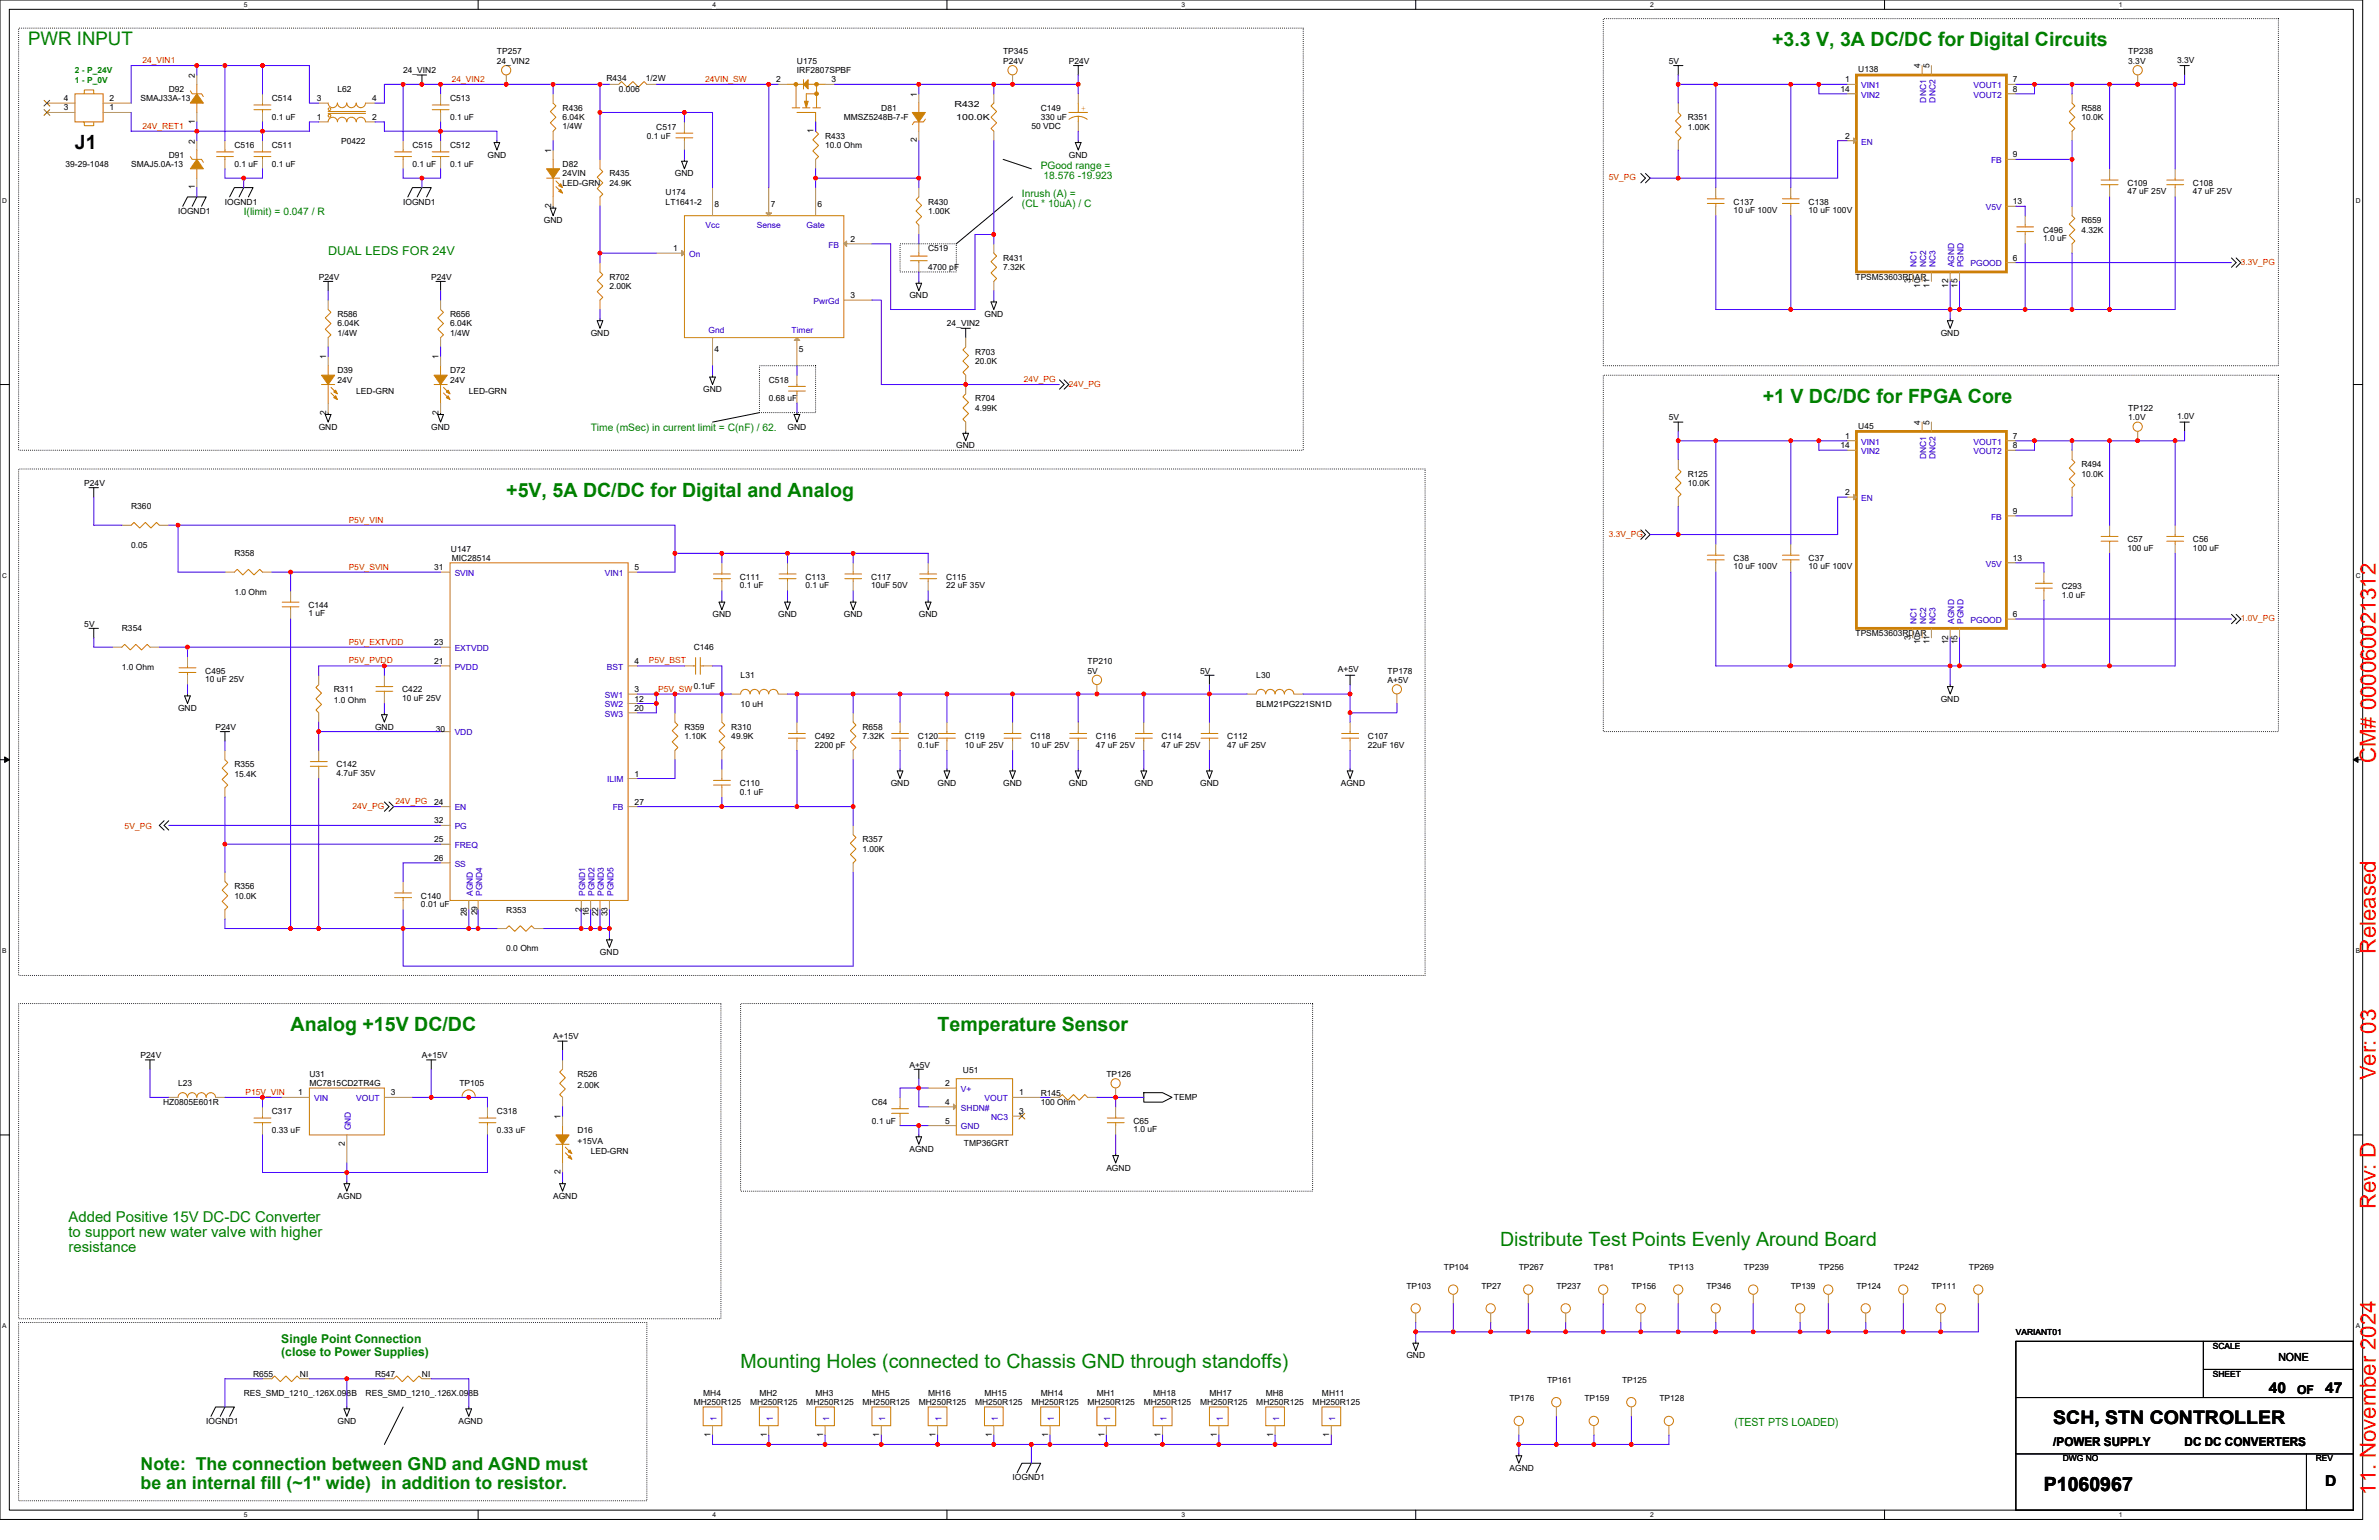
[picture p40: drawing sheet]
<svg xmlns="http://www.w3.org/2000/svg" width="432mm" height="279mm" viewBox="0 0 432 279" stroke-linecap="round" stroke-linejoin="round" font-family="sans-serif">
<defs><g id="words">
<g font-size="4" fill="#f00">
<text x="431.2" y="138.4" transform="rotate(-90 431.2 138.4)">CM# 000060021312</text>
<text x="431.2" y="173.1" transform="rotate(-90 431.2 173.1)">Released</text>
<text x="431.2" y="196" transform="rotate(-90 431.2 196)">Ver: 03</text>
<text x="431.2" y="219.3" transform="rotate(-90 431.2 219.3)">Rev: D</text>
<text x="431.2" y="271.2" transform="rotate(-90 431.2 271.2)">11. November 2024</text>
</g>
<g font-size="3.6" fill="#008000">
<text x="321.6" y="8.4">+3.3 V, 3A DC/DC for Digital Circuits</text>
<text x="319.9" y="73.1">+1 V DC/DC for FPGA Core</text>
<text x="91.9" y="90.1">+5V, 5A DC/DC for Digital and Analog</text>
<text x="52.7" y="187.1">Analog +15V DC/DC</text>
<text x="170.2" y="187.1">Temperature Sensor</text>
<text x="272.3" y="226.1">Distribute Test Points Evenly Around Board</text>
<text x="134.4" y="248.2">Mounting Holes (connected to Chassis GND through standoffs)</text>
</g>
<g font-size="3.6">
<text x="13.6" y="27.1">J1</text>
<text x="371" y="270.5">P1060967</text>
</g>
<text font-size="3.4" fill="#008000" x="5.1" y="8.1">PWR INPUT</text>
<text font-size="3.4" x="372.7" y="258.4">SCH, STN CONTROLLER</text>
<g font-size="3.2" fill="#008000">
<text x="25.5" y="266.8">Note: The connection between GND and AGND must</text>
<text x="25.5" y="270.1">be an internal fill (~1&quot; wide) in addition to resistor.</text>
</g>
<g font-size="2.7" fill="#008000">
<text x="12.4" y="221.6">Added Positive 15V DC-DC Converter</text>
<text x="12.4" y="224.4">to support new water valve with higher</text>
<text x="12.4" y="227.2">resistance</text>
</g>
<g font-size="2.7">
<text x="411.8" y="252.7">40</text>
<text x="422" y="252.7">47</text>
<text x="422" y="269.7">D</text>
</g>
<g font-size="2.2" fill="#008000">
<text x="59.6" y="46.2">DUAL LEDS FOR 24V</text>
<text x="51.1" y="243.7">Single Point Connection</text>
<text x="51.1" y="245.9">(close to Power Supplies)</text>
</g>
<g font-size="2.2">
<text x="416.9" y="252.9">OF</text>
<text x="372.7" y="262.4">/POWER SUPPLY</text>
<text x="396.5" y="262.4">DC DC CONVERTERS</text>
</g>
<text font-size="2" x="413.5" y="246.9">NONE</text>
<text font-size="2" fill="#008000" x="314.8" y="258.8">(TEST PTS LOADED)</text>
<g font-size="1.9" fill="#008000">
<text x="185.5" y="35.7">Inrush (A) =</text>
<text x="188.9" y="30.6">PGood range =</text>
<text x="189.4" y="32.5">18.576 -19.923</text>
<text x="44.2" y="39.1">I(limit) = 0.047 / R</text>
<text x="185.5" y="37.6">(CL * 10uA) / C</text>
<text x="107.2" y="78.3">Time (mSec) in current limit = C(nF) / 62.</text>
</g>
<g font-size="1.5" fill="#f00">
<text x="25.9" y="11.5">24_VIN1</text>
<text x="82" y="14.9">24_VIN2</text>
<text x="128" y="14.9">24VIN_SW</text>
<text x="25.9" y="23.4">24V_RET1</text>
<text x="292" y="32.7">5V_PG</text>
<text x="406.7" y="48">3.3V_PG</text>
<text x="185.8" y="69.3">24V_PG</text>
<text x="194" y="70.1">24V_PG</text>
<text x="63.3" y="94.8">P5V_VIN</text>
<text x="292" y="97.3">3.3V_PG</text>
<text x="63.3" y="103.4">P5V_SVIN</text>
<text x="406.7" y="112.7">1.0V_PG</text>
<text x="63.3" y="117">P5V_EXTVDD</text>
<text x="63.3" y="120.4">P5V_PVDD</text>
<text x="117.8" y="120.4">P5V_BST</text>
<text x="119.5" y="125.5">P5V_SW</text>
<text x="64" y="146.7">24V_PG</text>
<text x="71.8" y="145.9">24V_PG</text>
<text x="22.6" y="150.5">5V_PG</text>
<text x="44.6" y="198.6">P15V_VIN</text>
</g>
<g font-size="1.5">
<text x="90.2" y="9.9">TP257</text>
<text x="90.2" y="11.6">24_VIN2</text>
<text x="144.7" y="11.6">U175</text>
<text x="182.1" y="9.9">TP345</text>
<text x="182.1" y="11.6">P24V</text>
<text x="194" y="11.6">P24V</text>
<text x="302.9" y="11.6">5V</text>
<text x="386.3" y="9.9">TP238</text>
<text x="386.3" y="11.6">3.3V</text>
<text x="395.1" y="11.4">3.3V</text>
<text x="30.6" y="16.7">D92</text>
<text x="35.4" y="14.1" transform="rotate(-90 35.4 14.1)">2</text>
<text x="61.3" y="16.7">L62</text>
<text x="73.2" y="13.3">24_VIN2</text>
<text x="110.1" y="14.6">R434</text>
<text x="112.3" y="16.7">0.006</text>
<text x="117.2" y="14.6">1/2W</text>
<text x="140.9" y="14.9">2</text>
<text x="144.7" y="13.3">IRF2807SPBF</text>
<text x="150.9" y="14.9">3</text>
<text x="166.4" y="17.5" transform="rotate(-90 166.4 17.5)">1</text>
<text x="334.1" y="16.7">14</text>
<text x="334.9" y="14.9">1</text>
<text x="337.3" y="13.1">U138</text>
<text x="348.5" y="12.4" transform="rotate(-90 348.5 12.4)">4</text>
<text x="350.2" y="12.4" transform="rotate(-90 350.2 12.4)">5</text>
<text x="365.4" y="14.9">7</text>
<text x="365.4" y="16.7">8</text>
<text x="11.6" y="20">3</text>
<text x="11.6" y="18.4">4</text>
<text x="19.9" y="20">1</text>
<text x="19.9" y="18.4">2</text>
<text x="25.5" y="18.4">SMAJ33A-13</text>
<text x="35.4" y="22.4" transform="rotate(-90 35.4 22.4)">1</text>
<text x="49.3" y="18.4">C514</text>
<text x="49.3" y="21.8">0.1 uF</text>
<text x="57.5" y="21.8">1</text>
<text x="57.5" y="18.4">3</text>
<text x="67.5" y="21.8">2</text>
<text x="67.5" y="18.4">4</text>
<text x="81.7" y="18.4">C513</text>
<text x="81.7" y="21.8">0.1 uF</text>
<text x="102.1" y="20.1">R436</text>
<text x="102.1" y="21.8">6.04K</text>
<text x="102.1" y="23.5">1/4W</text>
<text x="119.1" y="23.5">C517</text>
<text x="153.2" y="21.8">MMSZ5248B-7-F</text>
<text x="160" y="20.1">D81</text>
<text x="173.2" y="19.4">R432</text>
<text x="173.6" y="21.8">100.0K</text>
<text x="187.2" y="23.5">50 VDC</text>
<text x="188.9" y="20.1">C149</text>
<text x="188.9" y="21.8">330 uF</text>
<text x="306.3" y="21.8">R351</text>
<text x="306.3" y="23.5">1.00K</text>
<text x="377.8" y="20.1">R588</text>
<text x="377.8" y="21.8">10.0K</text>
<text x="30.6" y="28.6">D91</text>
<text x="35.4" y="26" transform="rotate(-90 35.4 26)">2</text>
<text x="42.5" y="26.9">C516</text>
<text x="49.3" y="26.9">C511</text>
<text x="61.9" y="26.2">P0422</text>
<text x="74.9" y="26.9">C515</text>
<text x="81.7" y="26.9">C512</text>
<text x="88.5" y="28.6">GND</text>
<text x="100" y="27.7" transform="rotate(-90 100 27.7)">1</text>
<text x="117.4" y="25.2">0.1 uF</text>
<text x="147.7" y="24.2" transform="rotate(-90 147.7 24.2)">1</text>
<text x="149.8" y="25.2">R433</text>
<text x="149.8" y="26.9">10.0 Ohm</text>
<text x="166.4" y="25.8" transform="rotate(-90 166.4 25.8)">2</text>
<text x="194" y="28.6">GND</text>
<text x="334.9" y="25.2">2</text>
<text x="365.4" y="28.6">9</text>
<text x="11.9" y="30.3">39-29-1048</text>
<text x="23.8" y="30.3">SMAJ5.0A-13</text>
<text x="35.4" y="34.4" transform="rotate(-90 35.4 34.4)">1</text>
<text x="42.5" y="30.3">0.1 uF</text>
<text x="49.3" y="30.3">0.1 uF</text>
<text x="74.9" y="30.3">0.1 uF</text>
<text x="81.7" y="30.3">0.1 uF</text>
<text x="102.1" y="30.3">D82</text>
<text x="102.1" y="33.7">LED-GRN</text>
<text x="102.1" y="32">24VIN</text>
<text x="110.6" y="32">R435</text>
<text x="110.6" y="33.7">24.9K</text>
<text x="120.8" y="35.4">U174</text>
<text x="122.5" y="32">GND</text>
<text x="386.1" y="33.7">C109</text>
<text x="386.1" y="35.2">47 uF 25V</text>
<text x="398" y="33.7">C108</text>
<text x="398" y="35.2">47 uF 25V</text>
<text x="32.3" y="38.8">IOGND1</text>
<text x="40.8" y="37.1">IOGND1</text>
<text x="73.2" y="37.1">IOGND1</text>
<text x="98.7" y="40.5">GND</text>
<text x="100" y="37.8" transform="rotate(-90 100 37.8)">2</text>
<text x="120.8" y="37.1">LT1641-2</text>
<text x="129.7" y="37.6">8</text>
<text x="139.9" y="37.6">7</text>
<text x="148.4" y="37.6">6</text>
<text x="168.5" y="37.1">R430</text>
<text x="168.5" y="38.8">1.00K</text>
<text x="314.7" y="37.1">C137</text>
<text x="314.7" y="38.6">10 uF 100V</text>
<text x="328.3" y="37.1">C138</text>
<text x="328.3" y="38.6">10 uF 100V</text>
<text x="365.4" y="37.1">13</text>
<text x="377.8" y="40.5">R659</text>
<text x="122.2" y="45.6">1</text>
<text x="154.3" y="43.9">2</text>
<text x="168.5" y="45.6">C519</text>
<text x="182.1" y="47.3">R431</text>
<text x="365.4" y="47.3">6</text>
<text x="370.8" y="42.2">C496</text>
<text x="370.8" y="43.8">1.0 uF</text>
<text x="377.8" y="42.2">4.32K</text>
<text x="57.8" y="50.7">P24V</text>
<text x="78.3" y="50.7">P24V</text>
<text x="110.6" y="50.7">R702</text>
<text x="110.6" y="52.4">2.00K</text>
<text x="168.5" y="49">4700 pF</text>
<text x="182.1" y="49">7.32K</text>
<text x="336.8" y="50.7">TPSM53603RDAR</text>
<text x="346.8" y="51.4" transform="rotate(-90 346.8 51.4)">3</text>
<text x="348.5" y="52.2" transform="rotate(-90 348.5 52.2)">10</text>
<text x="350.2" y="52.2" transform="rotate(-90 350.2 52.2)">11</text>
<text x="353.6" y="52.2" transform="rotate(-90 353.6 52.2)">12</text>
<text x="355.3" y="52.2" transform="rotate(-90 355.3 52.2)">15</text>
<text x="61.3" y="57.5">R586</text>
<text x="61.3" y="59.2">6.04K</text>
<text x="81.7" y="57.5">R656</text>
<text x="81.7" y="59.2">6.04K</text>
<text x="154.3" y="54.1">3</text>
<text x="165.1" y="54.1">GND</text>
<text x="171.9" y="59.2">24_VIN2</text>
<text x="178.7" y="57.5">GND</text>
<text x="59.2" y="65.2" transform="rotate(-90 59.2 65.2)">1</text>
<text x="61.3" y="60.9">1/4W</text>
<text x="79.6" y="65.2" transform="rotate(-90 79.6 65.2)">1</text>
<text x="81.7" y="60.9">1/4W</text>
<text x="107.2" y="60.9">GND</text>
<text x="129.7" y="63.8">4</text>
<text x="145" y="63.8">5</text>
<text x="177" y="64.3">R703</text>
<text x="352.3" y="60.9">GND</text>
<text x="61.3" y="67.7">D39</text>
<text x="61.3" y="69.4">24V</text>
<text x="64.7" y="71.5">LED-GRN</text>
<text x="81.7" y="67.7">D72</text>
<text x="81.7" y="69.4">24V</text>
<text x="85.1" y="71.5">LED-GRN</text>
<text x="127.6" y="71.1">GND</text>
<text x="139.5" y="69.4">C518</text>
<text x="177" y="66">20.0K</text>
<text x="57.8" y="78">GND</text>
<text x="59.2" y="75.2" transform="rotate(-90 59.2 75.2)">2</text>
<text x="78.3" y="78">GND</text>
<text x="79.6" y="75.2" transform="rotate(-90 79.6 75.2)">2</text>
<text x="139.5" y="72.8">0.68 uF</text>
<text x="142.9" y="78">GND</text>
<text x="177" y="72.8">R704</text>
<text x="177" y="74.5">4.99K</text>
<text x="302.9" y="76.2">5V</text>
<text x="337.3" y="77.8">U45</text>
<text x="348.5" y="77.1" transform="rotate(-90 348.5 77.1)">4</text>
<text x="350.2" y="77.1" transform="rotate(-90 350.2 77.1)">5</text>
<text x="386.3" y="74.5">TP122</text>
<text x="386.3" y="76.2">1.0V</text>
<text x="395.1" y="76.1">1.0V</text>
<text x="173.6" y="81.3">GND</text>
<text x="334.1" y="81.3">14</text>
<text x="334.9" y="79.6">1</text>
<text x="365.4" y="79.6">7</text>
<text x="365.4" y="81.3">8</text>
<text x="15.3" y="88.2">P24V</text>
<text x="306.3" y="86.5">R125</text>
<text x="306.3" y="88.2">10.0K</text>
<text x="334.9" y="89.8">2</text>
<text x="377.8" y="84.8">R494</text>
<text x="377.8" y="86.5">10.0K</text>
<text x="23.8" y="92.4">R360</text>
<text x="365.4" y="93.2">9</text>
<text x="23.8" y="99.4">0.05</text>
<text x="42.5" y="100.9">R358</text>
<text x="81.9" y="100.1">U147</text>
<text x="82" y="101.8">MIC28514</text>
<text x="314.7" y="101.8">C38</text>
<text x="328.3" y="101.8">C37</text>
<text x="365.4" y="101.7">13</text>
<text x="386.1" y="98.4">C57</text>
<text x="386.1" y="99.9">100 uF</text>
<text x="398" y="98.4">C56</text>
<text x="398" y="99.9">100 uF</text>
<text x="42.5" y="107.9">1.0 Ohm</text>
<text x="78.8" y="103.4">31</text>
<text x="115.2" y="103.4">5</text>
<text x="134.3" y="105.2">C111</text>
<text x="134.3" y="106.7">0.1 uF</text>
<text x="146.2" y="105.2">C113</text>
<text x="146.2" y="106.7">0.1 uF</text>
<text x="158.1" y="105.2">C117</text>
<text x="158.1" y="106.7">10uF 50V</text>
<text x="171.7" y="105.2">C115</text>
<text x="171.7" y="106.7">22 uF 35V</text>
<text x="314.7" y="103.3">10 uF 100V</text>
<text x="328.3" y="103.3">10 uF 100V</text>
<text x="374.2" y="106.9">C293</text>
<text x="15.3" y="113.7">5V</text>
<text x="56" y="110.3">C144</text>
<text x="56" y="111.8">1 uF</text>
<text x="129.3" y="112">GND</text>
<text x="141.2" y="112">GND</text>
<text x="153.2" y="112">GND</text>
<text x="166.8" y="112">GND</text>
<text x="365.4" y="112">6</text>
<text x="374.2" y="108.4">1.0 uF</text>
<text x="22.1" y="114.5">R354</text>
<text x="78.8" y="117.1">23</text>
<text x="125.9" y="117.9">C146</text>
<text x="336.8" y="115.4">TPSM53603RDAR</text>
<text x="346.8" y="116" transform="rotate(-90 346.8 116)">3</text>
<text x="348.5" y="116.9" transform="rotate(-90 348.5 116.9)">10</text>
<text x="350.2" y="116.9" transform="rotate(-90 350.2 116.9)">11</text>
<text x="353.6" y="116.9" transform="rotate(-90 353.6 116.9)">12</text>
<text x="355.3" y="116.9" transform="rotate(-90 355.3 116.9)">15</text>
<text x="22.1" y="121.5">1.0 Ohm</text>
<text x="37.3" y="122.2">C495</text>
<text x="37.3" y="123.7">10 uF 25V</text>
<text x="60.6" y="125.6">R311</text>
<text x="73" y="125.6">C422</text>
<text x="78.8" y="120.5">21</text>
<text x="115.2" y="120.5">4</text>
<text x="115.2" y="125.6">3</text>
<text x="125.9" y="124.9">0.1uF</text>
<text x="134.4" y="123">L31</text>
<text x="197.4" y="120.5">TP210</text>
<text x="197.4" y="122.2">5V</text>
<text x="217.8" y="122.2">5V</text>
<text x="228" y="123">L30</text>
<text x="242.8" y="121.9">A+5V</text>
<text x="251.9" y="122.2">TP178</text>
<text x="251.9" y="123.9">A+5V</text>
<text x="32.3" y="129">GND</text>
<text x="60.6" y="127.6">1.0 Ohm</text>
<text x="73" y="127.1">10 uF 25V</text>
<text x="115.2" y="127.3">12</text>
<text x="115.2" y="129">20</text>
<text x="134.4" y="128.3">10 uH</text>
<text x="228" y="128.3">BLM21PG221SN1D</text>
<text x="352.3" y="127.3">GND</text>
<text x="39.1" y="132.4">P24V</text>
<text x="68.1" y="132.4">GND</text>
<text x="79.1" y="132.7">30</text>
<text x="124.2" y="132.4">R359</text>
<text x="124.2" y="134.1">1.10K</text>
<text x="132.7" y="132.4">R310</text>
<text x="132.7" y="134.1">49.9K</text>
<text x="147.9" y="134.1">C492</text>
<text x="147.9" y="135.6">2200 pF</text>
<text x="156.5" y="132.4">R658</text>
<text x="156.5" y="134.1">7.32K</text>
<text x="166.6" y="134.1">C120</text>
<text x="166.6" y="135.6">0.1uF</text>
<text x="175.1" y="134.1">C119</text>
<text x="175.1" y="135.6">10 uF 25V</text>
<text x="187" y="134.1">C118</text>
<text x="187" y="135.6">10 uF 25V</text>
<text x="198.9" y="134.1">C116</text>
<text x="198.9" y="135.6">47 uF 25V</text>
<text x="210.8" y="134.1">C114</text>
<text x="210.8" y="135.6">47 uF 25V</text>
<text x="222.8" y="134.1">C112</text>
<text x="222.8" y="135.6">47 uF 25V</text>
<text x="248.3" y="134.1">C107</text>
<text x="248.3" y="135.6">22uF 16V</text>
<text x="42.5" y="139.2">R355</text>
<text x="42.5" y="140.9">15.4K</text>
<text x="61.1" y="139.2">C142</text>
<text x="61.1" y="140.7">4.7uF 35V</text>
<text x="115.2" y="140.9">1</text>
<text x="134.3" y="142.6">C110</text>
<text x="161.7" y="142.6">GND</text>
<text x="170.2" y="142.6">GND</text>
<text x="182.1" y="142.6">GND</text>
<text x="194" y="142.6">GND</text>
<text x="205.9" y="142.6">GND</text>
<text x="217.8" y="142.6">GND</text>
<text x="243.4" y="142.6">AGND</text>
<text x="78.8" y="146">24</text>
<text x="78.8" y="149.4">32</text>
<text x="115.2" y="146">27</text>
<text x="134.3" y="144.1">0.1 uF</text>
<text x="78.8" y="152.8">25</text>
<text x="156.5" y="152.8">R357</text>
<text x="156.5" y="154.5">1.00K</text>
<text x="42.5" y="161.3">R356</text>
<text x="78.8" y="156.2">26</text>
<text x="42.5" y="163">10.0K</text>
<text x="76.4" y="163">C140</text>
<text x="76.4" y="164.6">0.01 uF</text>
<text x="84.7" y="166.2" transform="rotate(-90 84.7 166.2)">28</text>
<text x="86.7" y="166.1" transform="rotate(-90 86.7 166.1)">29</text>
<text x="91.9" y="165.6">R353</text>
<text x="105.6" y="165.4" transform="rotate(-90 105.6 165.4)">2</text>
<text x="106.8" y="166.2" transform="rotate(-90 106.8 166.2)">16</text>
<text x="108.5" y="166.2" transform="rotate(-90 108.5 166.2)">22</text>
<text x="110.3" y="166.2" transform="rotate(-90 110.3 166.2)">33</text>
<text x="91.9" y="172.6">0.0 Ohm</text>
<text x="108.9" y="173.2">GND</text>
<text x="25.5" y="192">P24V</text>
<text x="76.6" y="192">A+15V</text>
<text x="100.4" y="188.6">A+15V</text>
<text x="32.3" y="197.1">L23</text>
<text x="56.2" y="195.4">U31</text>
<text x="56.2" y="197.1">MC7815CD2TR4G</text>
<text x="83.4" y="197.1">TP105</text>
<text x="104.8" y="195.4">R526</text>
<text x="104.8" y="197.4">2.00K</text>
<text x="165.1" y="193.7">A+5V</text>
<text x="171.5" y="197">2</text>
<text x="174.8" y="194.7">U51</text>
<text x="200.8" y="195.4">TP126</text>
<text x="29.6" y="200.5">HZ0805E601R</text>
<text x="49.3" y="202.2">C317</text>
<text x="54.1" y="198.7">1</text>
<text x="71" y="198.7">3</text>
<text x="90.2" y="202.2">C318</text>
<text x="101.7" y="203" transform="rotate(-90 101.7 203)">1</text>
<text x="158.3" y="200.5">C64</text>
<text x="158.3" y="203.9">0.1 uF</text>
<text x="171.5" y="200.4">4</text>
<text x="171.5" y="203.9">5</text>
<text x="185" y="198.7">1</text>
<text x="185" y="202.1">3</text>
<text x="188.9" y="198.8">R145</text>
<text x="188.9" y="200.5">100 Ohm</text>
<text x="205.7" y="203.9">C65</text>
<text x="213.1" y="199.6">TEMP</text>
<text x="49.3" y="205.6">0.33 uF</text>
<text x="62.6" y="207.9" transform="rotate(-90 62.6 207.9)">2</text>
<text x="90.2" y="205.6">0.33 uF</text>
<text x="104.8" y="205.6">D16</text>
<text x="104.8" y="207.6">+15VA</text>
<text x="107.2" y="209.3">LED-GRN</text>
<text x="165.1" y="209">AGND</text>
<text x="174.9" y="208">TMP36GRT</text>
<text x="205.7" y="205.4">1.0 uF</text>
<text x="101.7" y="213" transform="rotate(-90 101.7 213)">2</text>
<text x="200.8" y="212.4">AGND</text>
<text x="61.3" y="217.5">AGND</text>
<text x="100.4" y="217.5">AGND</text>
<text x="255.3" y="233.8">TP103</text>
<text x="262.1" y="230.4">TP104</text>
<text x="268.9" y="233.8">TP27</text>
<text x="275.7" y="230.4">TP267</text>
<text x="282.5" y="233.8">TP237</text>
<text x="289.3" y="230.4">TP81</text>
<text x="296.1" y="233.8">TP156</text>
<text x="302.9" y="230.4">TP113</text>
<text x="309.7" y="233.8">TP346</text>
<text x="316.5" y="230.4">TP239</text>
<text x="325" y="233.8">TP139</text>
<text x="330.1" y="230.4">TP256</text>
<text x="337" y="233.8">TP124</text>
<text x="343.7" y="230.4">TP242</text>
<text x="350.6" y="233.8">TP111</text>
<text x="357.4" y="230.4">TP269</text>
<text x="365.9" y="242.2">VARIANT01</text>
<text x="401.6" y="244.7">SCALE</text>
<text x="45.9" y="249.8">R655</text>
<text x="54.4" y="249.8">NI</text>
<text x="68.1" y="249.8">R547</text>
<text x="76.6" y="249.8">NI</text>
<text x="255.3" y="246.4">GND</text>
<text x="280.8" y="250.8">TP161</text>
<text x="294.4" y="250.8">TP125</text>
<text x="401.6" y="249.8">SHEET</text>
<text x="44.2" y="253.2">RES_SMD_1210_.126X.098B</text>
<text x="66.4" y="253.2">RES_SMD_1210_.126X.098B</text>
<text x="125.9" y="254.9">MH250R125</text>
<text x="127.6" y="253.2">MH4</text>
<text x="136.1" y="254.9">MH250R125</text>
<text x="137.8" y="253.2">MH2</text>
<text x="146.3" y="254.9">MH250R125</text>
<text x="148" y="253.2">MH3</text>
<text x="156.5" y="254.9">MH250R125</text>
<text x="158.3" y="253.2">MH5</text>
<text x="166.8" y="254.9">MH250R125</text>
<text x="168.5" y="253.2">MH16</text>
<text x="177" y="254.9">MH250R125</text>
<text x="178.7" y="253.2">MH15</text>
<text x="187.2" y="254.9">MH250R125</text>
<text x="188.9" y="253.2">MH14</text>
<text x="197.4" y="254.9">MH250R125</text>
<text x="199.1" y="253.2">MH1</text>
<text x="207.6" y="254.9">MH250R125</text>
<text x="209.3" y="253.2">MH18</text>
<text x="217.8" y="254.9">MH250R125</text>
<text x="219.5" y="253.2">MH17</text>
<text x="228" y="254.9">MH250R125</text>
<text x="229.7" y="253.2">MH8</text>
<text x="238.3" y="254.9">MH250R125</text>
<text x="239.9" y="253.2">MH11</text>
<text x="274" y="254.3">TP176</text>
<text x="287.6" y="254.3">TP159</text>
<text x="301.2" y="254.3">TP128</text>
<text x="37.4" y="258.3">IOGND1</text>
<text x="61.3" y="258.3">GND</text>
<text x="83.2" y="258.3">AGND</text>
<text x="129" y="260.7" transform="rotate(-90 129 260.7)">1</text>
<text x="139.2" y="260.7" transform="rotate(-90 139.2 260.7)">1</text>
<text x="149.4" y="260.7" transform="rotate(-90 149.4 260.7)">1</text>
<text x="159.6" y="260.7" transform="rotate(-90 159.6 260.7)">1</text>
<text x="169.8" y="260.7" transform="rotate(-90 169.8 260.7)">1</text>
<text x="180" y="260.7" transform="rotate(-90 180 260.7)">1</text>
<text x="190.2" y="260.7" transform="rotate(-90 190.2 260.7)">1</text>
<text x="200.4" y="260.7" transform="rotate(-90 200.4 260.7)">1</text>
<text x="210.7" y="260.7" transform="rotate(-90 210.7 260.7)">1</text>
<text x="220.9" y="260.7" transform="rotate(-90 220.9 260.7)">1</text>
<text x="231.1" y="260.7" transform="rotate(-90 231.1 260.7)">1</text>
<text x="241.3" y="260.7" transform="rotate(-90 241.3 260.7)">1</text>
<text x="183.8" y="268.5">IOGND1</text>
<text x="274" y="266.8">AGND</text>
<text x="374.4" y="265.2">DWG NO</text>
<text x="420.3" y="265.2">REV</text>
</g>
<g font-size="1.5" fill="#008000">
<text x="13.6" y="15">1 - P_0V</text>
<text x="13.6" y="13.3">2 - P_24V</text>
</g>
<g font-size="1.5" fill="#00c">
<text x="337.8" y="16">VIN1</text>
<text x="337.8" y="17.7">VIN2</text>
<text x="358.2" y="16">VOUT1</text>
<text x="358.2" y="17.7">VOUT2</text>
<text x="349.6" y="18.6" transform="rotate(-90 349.6 18.6)">DNC1</text>
<text x="351.3" y="18.6" transform="rotate(-90 351.3 18.6)">DNC2</text>
<text x="337.8" y="26.2">EN</text>
<text x="361.4" y="29.6">FB</text>
<text x="128.1" y="41.4">Vcc</text>
<text x="137.4" y="41.4">Sense</text>
<text x="146.4" y="41.4">Gate</text>
<text x="360.4" y="38.1">V5V</text>
<text x="125.1" y="46.6">On</text>
<text x="150.4" y="44.9">FB</text>
<text x="347.9" y="48.5" transform="rotate(-90 347.9 48.5)">NC1</text>
<text x="349.6" y="48.5" transform="rotate(-90 349.6 48.5)">NC2</text>
<text x="351.3" y="48.5" transform="rotate(-90 351.3 48.5)">NC3</text>
<text x="354.7" y="48.5" transform="rotate(-90 354.7 48.5)">AGND</text>
<text x="356.4" y="48.5" transform="rotate(-90 356.4 48.5)">PGND</text>
<text x="357.7" y="48.3">PGOOD</text>
<text x="147.7" y="55.1">PwrGd</text>
<text x="128.6" y="60.4">Gnd</text>
<text x="143.7" y="60.4">Timer</text>
<text x="337.8" y="80.7">VIN1</text>
<text x="337.8" y="82.4">VIN2</text>
<text x="349.6" y="83.3" transform="rotate(-90 349.6 83.3)">DNC1</text>
<text x="351.3" y="83.3" transform="rotate(-90 351.3 83.3)">DNC2</text>
<text x="358.2" y="80.7">VOUT1</text>
<text x="358.2" y="82.4">VOUT2</text>
<text x="337.8" y="90.9">EN</text>
<text x="361.4" y="94.3">FB</text>
<text x="82.5" y="104.5">SVIN</text>
<text x="109.8" y="104.5">VIN1</text>
<text x="360.4" y="102.8">V5V</text>
<text x="347.9" y="113.2" transform="rotate(-90 347.9 113.2)">NC1</text>
<text x="349.6" y="113.2" transform="rotate(-90 349.6 113.2)">NC2</text>
<text x="351.3" y="113.2" transform="rotate(-90 351.3 113.2)">NC3</text>
<text x="354.7" y="113.2" transform="rotate(-90 354.7 113.2)">AGND</text>
<text x="356.4" y="113.2" transform="rotate(-90 356.4 113.2)">PGND</text>
<text x="357.7" y="113">PGOOD</text>
<text x="82.5" y="118.1">EXTVDD</text>
<text x="82.5" y="121.5">PVDD</text>
<text x="110.2" y="121.5">BST</text>
<text x="109.8" y="126.6">SW1</text>
<text x="109.8" y="128.3">SW2</text>
<text x="109.8" y="130">SW3</text>
<text x="82.5" y="133.4">VDD</text>
<text x="110.2" y="141.9">ILIM</text>
<text x="82.5" y="147">EN</text>
<text x="111.2" y="147">FB</text>
<text x="82.5" y="153.9">FREQ</text>
<text x="82.5" y="150.5">PG</text>
<text x="82.5" y="157.2">SS</text>
<text x="85.8" y="162.5" transform="rotate(-90 85.8 162.5)">AGND</text>
<text x="87.5" y="162.5" transform="rotate(-90 87.5 162.5)">PGND4</text>
<text x="106.2" y="162.5" transform="rotate(-90 106.2 162.5)">PGND1</text>
<text x="107.9" y="162.5" transform="rotate(-90 107.9 162.5)">PGND2</text>
<text x="109.6" y="162.5" transform="rotate(-90 109.6 162.5)">PGND3</text>
<text x="111.3" y="162.5" transform="rotate(-90 111.3 162.5)">PGND5</text>
<text x="57" y="199.8">VIN</text>
<text x="64.7" y="199.8">VOUT</text>
<text x="174.4" y="198.1">V+</text>
<text x="174.4" y="201.5">SHDN#</text>
<text x="178.7" y="199.8">VOUT</text>
<text x="179.9" y="203.2">NC3</text>
<text x="63.7" y="205.1" transform="rotate(-90 63.7 205.1)">GND</text>
<text x="174.4" y="204.9">GND</text>
<text x="130" y="257.8" transform="rotate(-90 130 257.8)">1</text>
<text x="140.3" y="257.8" transform="rotate(-90 140.3 257.8)">1</text>
<text x="150.5" y="257.8" transform="rotate(-90 150.5 257.8)">1</text>
<text x="160.7" y="257.8" transform="rotate(-90 160.7 257.8)">1</text>
<text x="170.9" y="257.8" transform="rotate(-90 170.9 257.8)">1</text>
<text x="181.1" y="257.8" transform="rotate(-90 181.1 257.8)">1</text>
<text x="191.3" y="257.8" transform="rotate(-90 191.3 257.8)">1</text>
<text x="201.5" y="257.8" transform="rotate(-90 201.5 257.8)">1</text>
<text x="211.7" y="257.8" transform="rotate(-90 211.7 257.8)">1</text>
<text x="222" y="257.8" transform="rotate(-90 222 257.8)">1</text>
<text x="232.2" y="257.8" transform="rotate(-90 232.2 257.8)">1</text>
<text x="242.4" y="257.8" transform="rotate(-90 242.4 257.8)">1</text>
</g>
<text font-size="1.5" fill="#cc8006" x="196.2" y="20.1">+</text>
<g font-size="1.2">
<text x="44.2" y="1.2">5</text>
<text x="129.3" y="1.2">4</text>
<text x="214.4" y="1.2">3</text>
<text x="299.5" y="1.2">2</text>
<text x="384.6" y="1.2">1</text>
<text x=".4" y="36.8">D</text>
<text x="427.6" y="36.8">D</text>
<text x=".4" y="104.9">C</text>
<text x="427.6" y="104.9">C</text>
<text x=".4" y="173">B</text>
<text x="427.6" y="173">B</text>
<text x=".4" y="241">A</text>
<text x="427.6" y="241">A</text>
<text x="44.2" y="275.2">5</text>
<text x="129.3" y="275.2">4</text>
<text x="214.4" y="275.2">3</text>
<text x="299.5" y="275.2">2</text>
<text x="384.6" y="275.2">1</text>
</g>
</g></defs>
<path d="M0 0h428.8v275.7h-428.8zM1.7 1.7h425.4v272.3h-425.4z" fill="none" stroke="#000" stroke-width=".18"/>
<g fill="#fff">
<path d="M44.2 .2h.7v1.3h-.7z"/>
<path d="M44.2 274.2h.7v1.3h-.7z"/>
</g>
<path d="M86.8 0v1.7M86.8 274v1.7" fill="none" stroke="#000" stroke-width=".18"/>
<g fill="#fff">
<path d="M129.3 .2h.7v1.3h-.7z"/>
<path d="M129.3 274.2h.7v1.3h-.7z"/>
</g>
<path d="M171.9 0v1.7M171.9 274v1.7" fill="none" stroke="#000" stroke-width=".18"/>
<g fill="#fff">
<path d="M214.4 .2h.7v1.3h-.7z"/>
<path d="M214.4 274.2h.7v1.3h-.7z"/>
</g>
<path d="M257 0v1.7M257 274v1.7" fill="none" stroke="#000" stroke-width=".18"/>
<g fill="#fff">
<path d="M299.5 .2h.7v1.3h-.7z"/>
<path d="M299.5 274.2h.7v1.3h-.7z"/>
</g>
<path d="M342.1 0v1.7M342.1 274v1.7" fill="none" stroke="#000" stroke-width=".18"/>
<g fill="#fff">
<path d="M384.6 .2h.7v1.3h-.7z"/>
<path d="M384.6 274.2h.7v1.3h-.7z"/>
<path d="M.4 35.7h.9v1.4h-.9z"/>
<path d="M427.6 35.7h.8v1.4h-.8z"/>
<path d="M.4 103.8h.9v1.3h-.9z"/>
<path d="M427.6 103.8h.8v1.3h-.8z"/>
</g>
<path d="M0 69.8h1.7M427.1 69.8h1.7" fill="none" stroke="#000" stroke-width=".18"/>
<g fill="#fff">
<path d="M.4 171.9h.8v1.3h-.8z"/>
<path d="M427.6 171.9h.7v1.3h-.7z"/>
</g>
<path d="M0 137.8h1.7M427.1 137.8h1.7" fill="none" stroke="#000" stroke-width=".18"/>
<path d="M.8 137.3l.9 .5-.9 .5zM427.1 137.8l.9-.5v1z" fill="#000" stroke="#000" stroke-width=".18"/>
<g fill="#fff">
<path d="M.4 239.9h.8v1.4h-.8z"/>
<path d="M427.6 239.9h.7v1.4h-.7z"/>
</g>
<g fill="none" stroke="#000" stroke-width=".18">
<path d="M75.7 13.6h1.7M76.6 13.6v1.7M194.8 11.9h1.8M195.7 11.9v1.7M303.8 11.9h1.7M304.6 11.9v1.7M395.7 11.9h1.7M396.5 11.9v1.7M33.2 37.4l.8-1.7h3.4l-.8 1.7M35.7 35.7l-.8 1.7M41.7 35.7l.8-1.7h3.4l-.8 1.7M44.2 34l-.8 1.7"/>
<path d="M74 35.7l.9-1.7h3.4l-.9 1.7M76.6 34l-.9 1.7M89.7 25.9h1l-.5 1.3zM90.2 25.5v.4M99.9 37.8h1l-.5 1.3zM100.4 37.4v.4M123.7 29.3h1l-.5 1.3zM124.2 28.9v.4M182.1 28.9l5.1 1.7M183.8 35.7l-10.2 8.5M195.2 25.9h1l-.5 1.3zM195.7 25.5v.4"/>
<path d="M297.8 31.5l.9 .8-.9 .9M298.7 31.5l.8 .8-.8 .9M58.7 51.1h1.7M59.6 51.1v1.6M79.1 51.1h1.7M80 51.1v1.6M108.4 58.2h1l-.5 1.4zM108.9 57.8v.4M166.3 51.4h1l-.5 1.3zM166.8 51.1v.3M174.4 59.6h1.7M175.3 59.6v1.7"/>
<path d="M179.9 54.8h1l-.5 1.4zM180.4 54.4v.4M353.5 58.2h1l-.5 1.4zM354 57.8v.4M405 46.8l.9 .8-.9 .9M405.9 46.8l.8 .8-.8 .9M59 75.2h1.1l-.5 1.4zM59.6 74.9v.3M79.5 75.2h1l-.5 1.4zM80 74.9v.3M128.8 68.4h1l-.5 1.4zM129.3 68.1v.3"/>
<path d="M137.8 74.9l-8.5 1.7M144.1 75.2h1.1l-.5 1.4zM144.7 74.9v.3M174.8 78.6h1l-.5 1.4zM175.3 78.3v.3M192.3 68.9l.8 .9-.8 .8M193.1 68.9l.9 .9-.9 .8M303.8 76.6h1.7M304.6 76.6v1.7M395.7 76.6h1.7M396.5 76.6v1.7M16.2 88.5h1.7"/>
<path d="M17 88.5v1.7M297.8 96.1l.9 .9-.9 .9M298.7 96.1l.8 .9-.8 .9M16.2 114h1.7M17 114v1.7M130.5 109.2h1.1l-.6 1.4zM131 108.9v.3M142.4 109.2h1l-.5 1.4zM142.9 108.9v.3M154.3 109.2h1.1l-.5 1.4zM154.9 108.9v.3M168 109.2h1l-.5 1.4z"/>
<path d="M168.5 108.9v.3M405 111.5l.9 .8-.9 .9M405.9 111.5l.8 .8-.8 .9M33.5 126.3h1l-.5 1.3zM34 125.9v.4M40 132.7h1.7M40.8 132.7v1.7M69.3 129.7h1l-.5 1.3zM69.8 129.3v.4M162.9 139.9h1l-.5 1.3zM163.4 139.5v.4M171.4 139.9h1l-.5 1.3z"/>
<path d="M171.9 139.5v.4M183.3 139.9h1l-.5 1.3zM183.8 139.5v.4M195.2 139.9h1l-.5 1.3zM195.7 139.5v.4M207.1 139.9h1l-.5 1.3zM207.6 139.5v.4M218.7 122.5h1.7M219 139.9h1l-.5 1.3zM219.5 122.5v1.7M219.5 139.5v.4M244.2 122.5h1.7"/>
<path d="M244.5 139.9h1.1l-.6 1.3zM245 122.5v1.7M245 139.5v.4M353.5 124.6h1l-.5 1.3zM354 124.2v.4M29.8 148.9l-.9 .9 .9 .8M30.6 148.9l-.8 .9 .8 .8M69.8 145.5l.8 .8-.8 .9M70.6 145.5l.9 .8-.9 .9M110.1 170.5h1l-.5 1.4zM110.6 170.2v.3M26.4 192.3h1.7"/>
<path d="M27.2 192.3v1.7M77.4 192.3h1.7M78.3 192.3v1.7M101.2 188.9h1.8M102.1 188.9v1.7M165.9 194h1.7M166.8 194v1.7M207.6 198.2h3.4l1.7 .9-1.7 .9h-3.4zM0 205.9h1.7M62.4 214.8h1.1l-.6 1.3zM62.9 214.4v.4M101.6 214.8h1l-.5 1.3z"/>
<path d="M102.1 214.4v.4M166.3 206.2h1l-.5 1.4zM166.8 205.9v.3M202 209.7h1l-.5 1.3zM202.5 209.3v.4M427.1 205.9h1.7M38.3 257l.8-1.7h3.4l-.8 1.7M40.8 255.3l-.8 1.7M62.4 255.6h1.1l-.6 1.4zM62.9 255.3v.3M73.2 255.3l-3.4 6.8M84.6 255.6h1l-.5 1.4z"/>
<path d="M85.1 255.3v.3M256.5 243.7h1l-.5 1.3zM257 243.4v.3M365.9 253.6h61.2M365.9 243.4h61.2v30.6h-61.2zM399.9 243.4v10.2M399.9 248.5h27.2M184.6 267.2l.9-1.7h3.4l-.9 1.7M187.2 265.5l-.9 1.7M275.2 264.1h1l-.5 1.4zM275.7 263.8v.3M365.9 263.8h61.2"/>
<path d="M418.6 263.8v10.2"/>
</g>
<path d="M3.4 5.1h233.1v76.6h-233.1zM291 3.4h122.5v63h-122.5zM163.4 44.2h10.2v5.1h-10.2zM137.8 66.4h10.2v8.5h-10.2zM291 68.1h122.5v64.6h-122.5zM3.4 85.1h255.3v91.9h-255.3zM3.4 182.1h127.5v57.2h-127.5zM134.4 182.1h103.9v34h-103.9zM3.4 239.9h114v32.4h-114z" fill="none" stroke="#000" stroke-width=".18" stroke-dasharray="0 .3"/>
<g fill="none" stroke="#cc8006" stroke-width=".18">
<path d="M13.6 17h5.1v5.1h-5.1zM15.3 17v-.7h1.7v.7M34.5 16.5l.4 .5h1.7l.3 .5M35.7 18.7v1.7M35.7 15.3v1.7M46.1 19.9h3.1M46.1 19h3.1M47.6 18.7v.4M47.6 19.9v.5M59.6 18.7a.84 .84 0 0 0 .8 .8 .84 .84 0 0 0 .8-.8M61.3 18.7a.85 .85 0 0 0 .8 .8 .85 .85 0 0 0 .8-.8 .86 .86 0 0 0 .9 .8 .86 .86 0 0 0 .9-.8 .84 .84 0 0 0 .8 .8 .84 .84 0 0 0 .8-.8M78.4 19.9h3.1"/>
<path d="M78.4 19h3.1M80 18.7v.4M80 19.9v.5M100.4 18.7l.5 .5-1 1 1 1.1-1 1 1 1-.5 .5M112.3 15.3l.5-.5 1 1 1.1-1 1 1 1-1 .5 .5M142.9 15.3h1.6M143.8 19.6h1.4M144.5 15.3h1.3M144.5 15.3v4.3M145.7 19.6h1.3M145.8 14.5v1.7M146.3 15.3h1.9"/>
<path d="M147.5 19.6h1.4M148 17h-1.7v1.7M148.2 15.3v4.3M148.2 15.3h1.6M166.8 18.7v1.7M180.4 18.7l-.5 .5 1 1-1 1.1 1 1-1 1 .5 .5M195.7 18.7v1.7M376.1 18.7l.5 .5-1 1 1 1.1-1 1 1 1-.5 .5M15.1 22.1h.2v.7h1.7v-.7M34.5 28.4l.4 .5h1.7l.3 .5M35.7 30.6v1.7M35.7 27.2v1.7"/>
<path d="M39.3 28.4h3.1M39.3 27.6h3.1M40.8 27.2v.4M40.8 28.4v.5M46.1 28.4h3.1M46.1 27.6h3.1M47.6 27.2v.4M47.6 28.4v.5M59.6 20.2h6.8M59.6 22.1a.84 .84 0 0 1 .8-.8 .84 .84 0 0 1 .8 .8M59.6 20.6h6.8M59.6 20.8h.4v.4h-.4z"/>
<path d="M61.3 22.1a.85 .85 0 0 1 .8-.8 .85 .85 0 0 1 .8 .8 .86 .86 0 0 1 .9-.8 .86 .86 0 0 1 .9 .8 .84 .84 0 0 1 .8-.8 .84 .84 0 0 1 .8 .8M71.6 28.4h3.1M71.6 27.6h3.1M73.2 27.2v.4M73.2 28.4v.5M78.4 28.4h3.1M78.4 27.6h3.1M80 27.2v.4M80 28.4v.5M99.2 32.3h2.4M100.4 28.9v1.7M100.4 32.3v3.4"/>
<path d="M100.9 32.8l1 1.1M100.9 33.9l1 1M108.9 30.6l.5 .5-1 1.1 1 1-1 1 1 1-.5 .5M122.7 25h3.1M122.7 24.2h3.1M124.2 39.1h29v22.2h-29zM124.2 23.8v.4M124.2 25v.5M144.7 20.4h3.3v1.7M148 23.8l.6 .5-1.1 1.1 1.1 1-1.1 1 1.1 1-.6 .5M166.8 35.7l-.5 .5 1 1.1-1 1 1 1-1 1 .5 .5M166.8 22.1v1.7"/>
<path d="M168 21.6l-.4 .5h-1.7l-.3 .5M194 20.4h3.4M194 21.7l1-.5 .7-.1 1 .2 .6 .4M195.7 21.1v1M304.6 20.4l.5 .5-1 1 1 1.1-1 1 1 1-.5 .5M309.9 36.9h3M309.9 36.1h3M311.4 35.7v.4M311.4 36.9v.5M323.5 36.9h3.1M323.5 36.1h3.1M325 35.7v.4"/>
<path d="M325 36.9v.5M376.1 39.1l.5 .5-1 1.1 1 1-1 1 1 1-.5 .5M381.4 33.5h3M381.4 32.7h3M382.9 32.3v.4M382.9 33.5v.5M393.3 33.5h3M393.3 32.7h3M394.8 32.3v.4M394.8 33.5v.5M59.6 56.2l.5 .5-1.1 1 1.1 1-1.1 1 1.1 1-.5 .6M80 56.2l.5 .5-1 1 1 1-1 1 1 1-.5 .6"/>
<path d="M108.9 49.3l.5 .5-1 1.1 1 1-1 1 1 1-.5 .5M165.2 46.5h3.1M165.2 47.3h3.1M166.8 47.3v.3M166.8 45.9v.6M180.4 45.9l.5 .6-1 1 1 1-1 1 1 1-.5 .6M366.1 42h3M366.1 41.2h3M367.6 40.8v.4M367.6 42v.5M58.4 69.8h2.3M59.6 66.4v1.7"/>
<path d="M59.6 69.8v3.4M60.1 70.3l1 1M60.1 71.3l1 1M78.8 69.8h2.4M80 66.4v1.7M80 69.8v3.4M80.5 70.3l1 1M80.5 71.3l1 1M143.1 71h3.1M143.1 70.1h3.1M144.7 69.8v.3M144.7 71v.5"/>
<path d="M175.3 62.9l-.5 .6 1 1-1 1 1 1-1 1 .5 .6M175.3 71.5l-.5 .5 1 1-1 1 1 1-1 1.1 .5 .5M23.8 95.3l.5-.5 1.1 1 1-1 1 1 1-1 .5 .5M304.6 85.1l.5 .5-1 1 1 1-1 1 1 1.1-.5 .5M376.1 83.4l.5 .5-1 1 1 1-1 1.1 1 1-.5 .5M381.4 98.2h3M381.4 97.3h3M382.9 97v.3M382.9 98.2v.5M393.3 98.2h3M393.3 97.3h3M394.8 97v.3"/>
<path d="M394.8 98.2v.5M22.1 117.4l.5-.5 1 1 1.1-1 1 1 1-1 .5 .5M42.5 103.8l.6-.5 1 1 1-1 1 1 1-1 .5 .5M51.2 110.1h3.1M51.2 109.2h3.1M52.7 108.9v.3M52.7 110.1v.5M81.7 102.1h32.3v61.3h-32.3zM126.3 119.3v3M127.1 119.3v3M129.5 105h3.1M129.5 104.1h3.1"/>
<path d="M131 103.8v.3M131 105v.5M141.4 105h3.1M141.4 104.1h3.1M142.9 103.8v.3M142.9 105v.5M153.3 105h3.1M153.3 104.1h3.1M154.9 103.8v.3M154.9 105v.5M166.9 105h3.1M166.9 104.1h3.1"/>
<path d="M168.5 103.8v.3M168.5 105v.5M309.9 101.6h3M309.9 100.7h3M311.4 100.4v.3M311.4 101.6v.5M323.5 101.6h3.1M323.5 100.7h3.1M325 100.4v.3M325 101.6v.5M369.4 106.7h3.1M369.4 105.8h3.1"/>
<path d="M371 105.5v.3M371 106.7v.5M32.5 122h3.1M32.5 121.2h3.1M34 120.8v.4M34 122v.5M40.8 137.8l.5 .5-1 1.1 1 1-1 1 1 1-.5 .5M56.3 139h3.1M56.3 138.2h3.1M57.8 137.8v.4M57.8 139v.5M57.8 124.2l-.5 .5 1.1 1.1-1.1 1 1.1 1-1.1 1 .5 .5"/>
<path d="M68.2 125.4h3.1M68.2 124.6h3.1M69.8 124.2v.4M69.8 125.4v.5M122.5 131l.5 .6-1 1 1 1-1 1 1 1-.5 .5M125.9 120.8h.4M127.1 120.8h.5M131 131l.6 .6-1.1 1 1.1 1-1.1 1 1.1 1-.6 .5M137.8 125.9a.85 .85 0 0 0-.8-.8 .85 .85 0 0 0-.9 .8 .85 .85 0 0 0-.8-.8 .85 .85 0 0 0-.9 .8M141.2 125.9a.86 .86 0 0 0-.8-.8 .86 .86 0 0 0-.9 .8 .84 .84 0 0 0-.8-.8 .84 .84 0 0 0-.9 .8M143.1 133.9h3.1M143.1 133.1h3.1"/>
<path d="M144.7 132.7v.4M144.7 133.9v.5M154.9 131l.5 .6-1.1 1 1.1 1-1.1 1 1.1 1-.5 .5M161.8 133.9h3.1M161.8 133.1h3.1M163.4 132.7v.4M163.4 133.9v.5M170.3 133.9h3.1M170.3 133.1h3.1M171.9 132.7v.4M171.9 133.9v.5M182.2 133.9h3.1"/>
<path d="M182.2 133.1h3.1M183.8 132.7v.4M183.8 133.9v.5M194.2 133.9h3M194.2 133.1h3M195.7 132.7v.4M195.7 133.9v.5M206.1 133.9h3M206.1 133.1h3M207.6 132.7v.4M207.6 133.9v.5M218 133.9h3.1"/>
<path d="M218 133.1h3.1M219.5 132.7v.4M219.5 133.9v.5M233.1 125.9a.85 .85 0 0 0-.8-.8 .85 .85 0 0 0-.9 .8 .85 .85 0 0 0-.8-.8 .85 .85 0 0 0-.9 .8 .85 .85 0 0 0-.8-.8 .85 .85 0 0 0-.9 .8M234.8 125.9a.85 .85 0 0 0-.8-.8 .85 .85 0 0 0-.9 .8M243.5 133.9h3.1M243.5 133.1h3.1M245 132.7v.4M245 133.9v.5M40.8 160l.5 .5-1 1 1 1-1 1 1 1-.5 .6M129.5 142.4h3.1M129.5 141.6h3.1"/>
<path d="M131 141.2v.4M131 142.4v.5M154.9 151.4l.5 .6-1.1 1 1.1 1-1.1 1 1.1 1-.5 .5M71.6 162.9h3.1M71.6 162h3.1M73.2 161.7v.3M73.2 162.9v.5M91.9 168.5l.5-.5 1 1 1-1 1.1 1 1-1 .5 .5M37.4 199.1a.85 .85 0 0 0-.8-.9 .85 .85 0 0 0-.9 .9 .85 .85 0 0 0-.8-.9 .85 .85 0 0 0-.9 .9 .85 .85 0 0 0-.8-.9 .85 .85 0 0 0-.9 .9M39.1 199.1a.85 .85 0 0 0-.8-.9 .85 .85 0 0 0-.9 .9M56.2 197.4h13.6v8.5h-13.6zM83.9 198.9a1.19 1.19 0 0 1 1.2-1.2 1.19 1.19 0 0 1 1.2 1.2"/>
<path d="M102.1 194l-.5 .5 1 1-1 1.1 1 1-1 1 .5 .5M173.6 195.7h10.2v10.2h-10.2zM192.3 199.1l.5-.5 1 1 1-1 1.1 1 1-1 .5 .5M46.1 203.7h3.1M46.1 202.8h3.1M47.6 202.5v.3M47.6 203.7v.5M87 203.7h3M87 202.8h3M88.5 202.5v.3M88.5 203.7v.5M100.9 207.6h2.4"/>
<path d="M102.1 204.2v1.7M102.1 207.6v3.4M102.6 208.1l1 1M102.6 209.1l1 1.1M161.8 202h3.1M161.8 201.1h3.1M163.4 200.8v.3M163.4 202v.5M201 203.7h3M201 202.8h3M202.5 202.5v.3M202.5 203.7v.5"/>
<path d="M49.3 250.1l.5-.5 1.1 1.1 1-1.1 1 1.1 1-1.1 .5 .5M71.5 250.1l.5-.5 1 1.1 1-1.1 1 1.1 1.1-1.1 .5 .5M127.6 255.3h3.4v3.4h-3.4zM137.8 255.3h3.4v3.4h-3.4zM148 255.3h3.4v3.4h-3.4zM158.3 255.3h3.4v3.4h-3.4zM168.5 255.3h3.4v3.4h-3.4zM178.7 255.3h3.4v3.4h-3.4zM188.9 255.3h3.4v3.4h-3.4zM199.1 255.3h3.4v3.4h-3.4zM209.3 255.3h3.4v3.4h-3.4zM219.5 255.3h3.4v3.4h-3.4z"/>
<path d="M229.7 255.3h3.4v3.4h-3.4zM239.9 255.3h3.5v3.4h-3.5z"/>
<circle cx="59.8" cy="19.8" r=".24"/>
<circle cx="91.9" cy="12.7" r=".84"/>
<circle cx="183.8" cy="12.7" r=".84"/>
<circle cx="388" cy="12.7" r=".84"/>
<circle cx="388" cy="77.4" r=".84"/>
<circle cx="199.1" cy="123.4" r=".85"/>
<circle cx="253.5" cy="125.1" r=".84"/>
<circle cx="202.5" cy="196.5" r=".84"/>
<circle cx="256.9" cy="237.4" r=".84"/>
<circle cx="263.8" cy="234" r=".85"/>
<circle cx="270.6" cy="237.4" r=".84"/>
<circle cx="277.4" cy="234" r=".84"/>
<circle cx="284.2" cy="237.4" r=".85"/>
<circle cx="291" cy="234" r=".84"/>
<circle cx="297.8" cy="237.4" r=".85"/>
<circle cx="304.6" cy="234" r=".84"/>
<circle cx="311.4" cy="237.4" r=".84"/>
<circle cx="318.2" cy="234" r=".85"/>
<circle cx="326.7" cy="237.4" r=".85"/>
<circle cx="331.8" cy="234" r=".85"/>
<circle cx="338.6" cy="237.4" r=".84"/>
<circle cx="345.4" cy="234" r=".84"/>
<circle cx="352.3" cy="237.4" r=".85"/>
<circle cx="359.1" cy="234" r=".84"/>
<circle cx="275.7" cy="257.8" r=".84"/>
<circle cx="282.5" cy="254.4" r=".84"/>
<circle cx="289.3" cy="257.8" r=".84"/>
<circle cx="296.1" cy="254.4" r=".84"/>
<circle cx="302.9" cy="257.8" r=".84"/>
</g>
<g fill="none" stroke="#a84" stroke-width=".18">
<path d="M8.5 18.7h5.1M18.7 18.7h5.1M35.7 13.6v1.7M47.6 17v1.7M57.8 18.7h1.8M66.4 18.7h1.7M80 17v1.7M91.9 13.6v1.7M100.4 17v1.7M110.6 15.3h1.7M117.4 15.3h1.7M141.2 15.3h1.7"/>
<path d="M149.8 15.3h1.6M166.8 17v1.7M180.4 17v1.7M183.8 13.6v1.7M195.7 17v1.7M304.6 18.7v1.7M335.2 15.3h1.8M335.2 17h1.8M348.9 11.9v1.7M350.6 11.9v1.7M364.2 15.3h1.7M364.2 17h1.7"/>
<path d="M376.1 17v1.7M388 13.6v1.7M8.5 20.4h5.1M18.7 20.4h5.1M35.7 32.3v1.7M35.7 25.5v1.7M35.7 20.4v1.7M40.8 25.5v1.7M40.8 28.9v1.7M47.6 20.4v1.7M47.6 25.5v1.7M47.6 28.9v1.7"/>
<path d="M57.8 22.1h1.8M66.4 22.1h1.7M73.2 25.5v1.7M73.2 28.9v1.7M80 20.4v1.7M80 25.5v1.7M80 28.9v1.7M100.4 27.2v1.7M100.4 35.7v1.7M100.4 23.8v1.7M108.9 28.9v1.7M108.9 35.7v1.7"/>
<path d="M124.2 22.1v1.7M124.2 25.5v1.7M129.3 34v5.1M139.5 34v5.1M148 34v5.1M148 22.1v1.7zM148 28.9v1.7M166.8 34v1.7M166.8 23.8v1.7M180.4 23.8v1.7M195.7 22.1v1.7M304.6 25.5v1.7"/>
<path d="M311.4 34v1.7M311.4 37.4v1.7M325 34v1.7M325 37.4v1.7M335.2 25.5h1.8M364.2 28.9h1.7M364.2 37.4h1.7M367.6 39.1v1.7M376.1 23.8v1.7M376.1 37.4v1.7M382.9 30.6v1.7M382.9 34v1.7"/>
<path d="M394.8 30.6v1.7M394.8 34v1.7M59.6 54.4v1.8M80 54.4v1.8M108.9 47.6v1.7M108.9 54.4v1.8M119.1 45.9h5.1M153.2 44.2h5.1M153.2 54.4h5.1M166.8 47.6v1.7M166.8 44.2v1.7M166.8 40.8v1.7"/>
<path d="M180.4 44.2v1.7M180.4 51.1v1.6M347.2 49.3v1.8M348.9 49.3v1.8M350.6 49.3v1.8M354 49.3v1.8M355.7 49.3v1.8M364.2 47.6h1.7M367.6 42.5v1.7M376.1 44.2v1.7M59.6 61.3v1.6M59.6 64.7v1.7"/>
<path d="M59.6 73.2v1.7M80 64.7v1.7M80 73.2v1.7M80 61.3v1.6M129.3 61.3v5.1M144.7 61.3v5.1M144.7 68.1v1.7M144.7 71.5v1.7M175.3 68.1v3.4M175.3 61.3v1.6M175.3 76.6v1.7M335.2 80h1.8"/>
<path d="M348.9 76.6v1.7M350.6 76.6v1.7M364.2 80h1.7M388 78.3v1.7M22.1 95.3h1.7M28.9 95.3h1.7M304.6 83.4v1.7M304.6 90.2v1.7M311.4 98.7v1.7M325 98.7v1.7M335.2 90.2h1.8M335.2 81.7h1.8"/>
<path d="M364.2 81.7h1.7M364.2 93.6h1.7M376.1 81.7v1.7M376.1 88.5v1.7M382.9 95.3v1.7M382.9 98.7v1.7M394.8 95.3v1.7M394.8 98.7v1.7M20.4 117.4h1.7M27.2 117.4h1.7M34 119.1v1.7M40.8 103.8h1.7"/>
<path d="M47.6 103.8h1.7M52.7 107.2v1.7M52.7 110.6v1.7M80 117.4h1.7M80 103.8h1.7M114 103.8h1.7M131 102.1v1.7M131 105.5v1.7M142.9 102.1v1.7M142.9 105.5v1.7M154.9 102.1v1.7M154.9 105.5v1.7"/>
<path d="M168.5 102.1v1.7M168.5 105.5v1.7M311.4 102.1v1.7M325 102.1v1.7M347.2 114v1.7M348.9 114v1.7M350.6 114v1.7M354 114v1.7M355.7 114v1.7M364.2 112.3h1.7M364.2 102.1h1.7M371 103.8v1.7"/>
<path d="M371 107.2v1.7M34 122.5v1.7M40.8 136.1v1.7M57.8 136.1v1.7M57.8 139.5v1.7M57.8 129.3v1.7M57.8 122.5v1.7M69.8 122.5v1.7M69.8 125.9v1.7M80 120.8h1.7M80 132.7h1.7M114 125.9h1.7"/>
<path d="M114 120.8h1.7M114 127.6h1.7M114 129.3h1.7M122.5 129.3v1.7M122.5 136.1v1.7M124.2 120.8h1.7M127.6 120.8h1.7M131 139.5v1.7M131 129.3v1.7M131 136.1v1.7M132.7 125.9h1.7M141.2 125.9h1.7"/>
<path d="M144.7 131v1.7M144.7 134.4v1.7M154.9 129.3v1.7M154.9 136.1v1.7M163.4 131v1.7M163.4 134.4v1.7M171.9 131v1.7M171.9 134.4v1.7M183.8 131v1.7M183.8 134.4v1.7M195.7 131v1.7M195.7 134.4v1.7"/>
<path d="M199.1 124.2v1.7M207.6 131v1.7M207.6 134.4v1.7M219.5 131v1.7M219.5 134.4v1.7M226.3 125.9h1.7M234.8 125.9h1.7M245 131v1.7M245 134.4v1.7M253.6 125.9v1.7M40.8 142.9v1.8M40.8 158.3v1.7"/>
<path d="M73.2 160v1.7M80 146.3h1.7M80 153.2h1.7M80 156.5h1.7M80 149.8h1.7M114 141.2h1.7M114 146.3h1.7M131 142.9v1.8M154.9 149.8v1.6M154.9 156.5v1.8M40.8 165.1v1.7M73.2 163.4v1.7"/>
<path d="M85.1 163.4v1.7M86.8 163.4v1.7M90.2 168.5h1.7M97 168.5h1.7M105.5 163.4v1.7M107.2 163.4v1.7M108.9 163.4v1.7M110.6 163.4v1.7M30.6 199.1h1.7M39.1 199.1h1.7M51.1 199.1h5.1M69.8 199.1h5.1"/>
<path d="M85.1 199.1h.1M102.1 199.1v1.7M102.1 192.3v1.7M163.4 199.1v1.7M168.5 197.4h5.1M183.8 199.1h5.1M190.6 199.1h1.7M197.4 199.1h1.7M202.5 197.4v1.7M47.6 200.8v1.7M47.6 204.2v1.7M62.9 205.9v5.1"/>
<path d="M88.5 200.8v1.7M88.5 204.2v1.7M102.1 202.5v1.7M102.1 211v1.7M163.4 202.5v1.7M168.5 200.8h5.1M168.5 204.2h5.1M183.8 202.5h1.7M202.5 200.8v1.7M202.5 204.2v1.7M257 238.3v1.6M263.8 234.8v1.7"/>
<path d="M270.6 238.3v1.6M277.4 234.8v1.7M284.2 238.3v1.6M291 234.8v1.7M297.8 238.3v1.6M304.6 234.8v1.7M311.4 238.3v1.6M318.2 234.8v1.7M326.7 238.3v1.6M331.9 234.8v1.7M338.6 238.3v1.6M345.5 234.8v1.7"/>
<path d="M352.3 238.3v1.6M359.1 234.8v1.7M47.6 250.1h1.7M54.4 250.1h1.8M69.8 250.1h1.7M76.6 250.1h1.7M129.3 258.7v1.7M139.5 258.7v1.7M149.8 258.7v1.7M160 258.7v1.7M170.2 258.7v1.7M180.4 258.7v1.7"/>
<path d="M190.6 258.7v1.7M200.8 258.7v1.7M211 258.7v1.7M221.2 258.7v1.7M231.4 258.7v1.7M241.6 258.7v1.7M275.7 258.7v1.7M282.5 255.3v1.7M289.3 258.7v1.7M296.1 255.3v1.7M302.9 258.7v1.7"/>
</g>
<g fill="#cc8006" stroke="#cc8006" stroke-width=".18">
<path d="M99.2 30.6h2.4l-1.2 1.7z"/>
<path d="M101.4 34.7l.4-.3 .3 .7z"/>
<path d="M101.8 33.3l.3 .7-.7-.3z"/>
<path d="M78.8 68.1h2.4l-1.2 1.7z"/>
<path d="M81.3 71.8l.4 .7-.7-.3z"/>
<path d="M81.3 70.8l.4 .7-.7-.4z"/>
<path d="M35.7 28.9l1.2 1.7h-2.4z"/>
<path d="M100.9 205.9h2.4l-1.2 1.7z"/>
<path d="M103.5 209.7l.3 .6-.7-.3z"/>
<path d="M103.5 208.6l.3 .7-.7-.3z"/>
<path d="M146 18.4h.7l-.4 1.2z"/>
<path d="M145.8 15.3l.9-.8v1.7z"/>
<path d="M58.4 68.1h2.3l-1.1 1.7z"/>
<path d="M60.9 71.8l.4 .7-.7-.3z"/>
<path d="M60.6 71.1l.3-.3 .4 .7z"/>
<path d="M35.7 17l1.2 1.7h-2.4z"/>
<path d="M165.6 20.4h2.4l-1.2 1.7z"/>
<circle cx="144.5" cy="15.3" r=".33"/>
<circle cx="148.2" cy="15.3" r=".33"/>
<circle cx="148.2" cy="17" r=".33"/>
</g>
<g fill="#a84" stroke="#a84" stroke-width=".18">
<path d="M139 38.6h1l-.5 .5z"/>
<path d="M153.2 44.2l.5-.5v1z"/>
<path d="M144.7 61.3l.5 .5h-1.1z"/>
<path d="M123.7 45.4l.5 .5-.5 .5z"/>
<path d="M336.4 25l.6 .5-.6 .5z"/>
<path d="M173.1 200.3l.5 .5-.5 .5z"/>
<path d="M336.4 89.7l.6 .5-.6 .5z"/>
</g>
<path d="M8 19.9l1 1M8 18.2l1 1M9 19.9l-1 1M9 18.2l-1 1M185 202l1 1M186 202l-1 1" fill="none" stroke="#804000" stroke-width=".18"/>
<path d="M337 13.6h27.2v35.7h-27.2zM337 78.3h27.2v35.7h-27.2z" fill="none" stroke="#cc8006" stroke-width=".51"/>
<g fill="none" stroke="#4200ff" stroke-width=".18">
<path d="M35.7 11.9h5.1M35.7 11.9h-11.9v6.8M35.7 11.9v1.7M40.8 11.9h6.8M40.8 11.9v13.6M47.6 11.9h8.6v6.8h1.6M47.6 11.9v5.1M73.2 15.3v10.2M73.2 15.3h-3.4v3.4h-1.7M73.2 15.3h6.8M80 15.3v1.7M80 15.3h20.4"/>
<path d="M108.9 15.3h-8.5v1.7M108.9 15.3h1.7M108.9 15.3v5.1M119.1 15.3h20.4M139.5 15.3v18.7M139.5 15.3h1.7M151.4 15.3h15.4M166.8 15.3v1.7M166.8 15.3h13.6M180.4 15.3h15.3M180.4 15.3v1.7M195.7 13.6v1.7"/>
<path d="M195.7 15.3v1.7M304.6 13.6v1.7M304.6 15.3v3.4M304.6 15.3h6.8M311.4 15.3h13.6M311.4 15.3v18.7M325 15.3v18.7M325 15.3h5.1M330.1 15.3v1.7h5.1M330.1 15.3h5.1M365.9 15.3h3.4M369.3 15.3h6.8"/>
<path d="M369.3 15.3v1.7h-3.4M376.1 15.3v1.7M376.1 15.3h6.8M382.9 15.3h11.9M382.9 15.3v15.3M394.8 15.3v15.3M396.5 13.6v1.7h-1.7M23.8 20.4v3.4h11.9M35.7 34v1.7M35.7 22.1v1.7M35.7 23.8v1.7M40.8 30.6v1.7h3.4"/>
<path d="M44.2 32.3v1.7M47.6 30.6v1.7h-3.4M47.6 22.1v3.4M57.8 22.1h-1.6v1.7h-20.5M68.1 22.1h1.7v1.7h10.2v1.7M73.2 30.6v1.7h3.4M76.6 32.3v1.7M80 30.6v1.7h-3.4M80 22.1v1.7h10.2v1.7M100.4 25.5v1.7M108.9 37.4v8.5M108.9 20.4v8.5"/>
<path d="M108.9 20.4h15.3M124.2 20.4h5.1v13.6M124.2 27.2v1.7M124.2 20.4v1.7M148 32.3h18.8v1.7M148 22.1v1.7M148 30.6v1.7M148 32.3v1.7M166.8 25.5v6.8M180.4 25.5v17M195.7 23.8v1.7M299.5 32.3h5.1"/>
<path d="M304.6 27.2v5.1M311.4 39.1v17.1h13.6M325 39.1v17.1M335.2 25.5h-1.7v6.8h-28.9M365.9 28.9h10.2M365.9 37.4h1.7v1.7M376.1 25.5v3.4M376.1 28.9v8.5M382.9 35.7v20.5M394.8 35.7v20.5h-11.9M59.6 52.7v1.7M80 52.7v1.7"/>
<path d="M108.9 45.9h10.2M108.9 45.9v1.7M108.9 56.2v1.6M158.3 54.4h1.7v15.4h32.3M166.8 42.5v1.7M166.8 49.3v1.8M180.4 42.5v1.7M180.4 52.7v1.7M180.4 42.5h-3.4v13.7h-15.3v-12h-3.4M325 56.2h29M354 56.2h1.7M354 51.1v5.1"/>
<path d="M354 56.2v1.6M355.7 56.2h11.9M355.7 51.1v5.1M365.9 47.6h39.1M367.6 56.2h8.5M367.6 44.2v12M376.1 45.9v10.3M376.1 56.2h6.8M59.6 62.9v1.8M80 62.9v1.8M129.3 66.4v1.7M144.7 66.4v1.7"/>
<path d="M144.7 73.2v1.7M304.6 78.3v1.7M304.6 80v3.4M304.6 80h6.8M311.4 80h13.6M311.4 80v18.7M330.1 80h-5.1v18.7M335.2 80h-5.1v1.7h5.1M365.9 80h3.4M369.3 80h6.8M369.3 80v1.7h-3.4M376.1 80v1.7"/>
<path d="M376.1 80h6.8M382.9 80h11.9M382.9 80v15.3M394.8 80v15.3M396.5 78.3v1.7h-1.7M17 90.2v5.1h5.1M30.6 95.3h1.7M32.3 95.3h90.2v5.1M32.3 95.3v8.5h8.5M299.5 97h5.1M304.6 91.9v5.1M335.2 90.2h-1.7v6.8h-28.9"/>
<path d="M376.1 90.2v3.4h-10.2M17 115.7v1.7h3.4M28.9 117.4h5.1M34 117.4h46M34 117.4v1.7M49.3 103.8h3.4M52.7 103.8h27.3M52.7 103.8v3.4M52.7 112.3v56.2M122.5 100.4h8.5M122.5 100.4v3.4h-6.8M131 100.4v1.7"/>
<path d="M131 100.4h11.9M131 107.2v1.7M142.9 100.4h12M142.9 100.4v1.7M142.9 107.2v1.7M154.9 100.4v1.7M154.9 107.2v1.7M154.9 100.4h13.6v1.7M168.5 107.2v1.7M311.4 103.8v17h13.6M325 103.8v17M354 115.7v5.1"/>
<path d="M355.7 115.7v5.1M365.9 112.3h39.1M365.9 102.1h5.1v1.7M371 108.9v11.9M382.9 100.4v20.4M394.8 100.4v20.4h-11.9M34 124.2v1.7M40.8 134.4v1.7M57.8 132.7h22.2M57.8 131v1.7M57.8 132.7v3.4M69.8 120.8h10.2"/>
<path d="M69.8 120.8h-12v1.7M69.8 120.8v1.7M69.8 127.6v1.7M115.7 125.9h3.4M115.7 127.6h3.4M115.7 120.8h8.5M119.1 125.9v1.7M119.1 127.6v1.7h-3.4M119.1 125.9h3.4M122.5 125.9h8.5M122.5 125.9v3.4M122.5 137.8v3.4h-6.8"/>
<path d="M129.3 120.8h1.7v5.1M131 125.9v3.4M131 137.8v1.7M131 125.9h1.7M142.9 125.9h1.8M144.7 125.9h10.2M144.7 125.9v5.1M144.7 136.1v10.2M154.9 125.9h8.5M154.9 125.9v3.4M154.9 137.8v8.5M163.4 125.9v5.1"/>
<path d="M163.4 136.1v3.4M163.4 125.9h8.5M171.9 125.9h11.9M171.9 125.9v5.1M171.9 136.1v3.4M183.8 125.9v5.1M183.8 136.1v3.4M183.8 125.9h11.9M195.7 136.1v3.4M207.6 125.9v5.1M207.6 136.1v3.4M207.6 125.9h-11.9v5.1"/>
<path d="M207.6 125.9h11.9M219.5 124.2v1.7M219.5 125.9v5.1M219.5 136.1v3.4M219.5 125.9h6.8M236.5 125.9h8.5M245 124.2v1.7M245 125.9v3.4M245 136.1v3.4M245 129.3v1.7M253.6 127.6v1.7h-8.6M325 120.8h29"/>
<path d="M354 120.8h1.7M354 120.8v3.4M355.7 120.8h15.3M371 120.8h11.9M30.6 149.8h49.4M40.8 153.2h39.2M40.8 144.7v8.5M40.8 153.2v5.1M57.8 141.2v27.3M71.5 146.3h8.5M80 156.5h-6.8v3.5M115.7 146.3h15.3"/>
<path d="M131 144.7v1.6M131 146.3h13.7M144.7 146.3h10.2M154.9 146.3v3.5M154.9 158.3v17h-81.7v-6.8M40.8 166.8v1.7h11.9M52.7 168.5h5.1M57.8 168.5h15.4M73.2 165.1v3.4M73.2 168.5h11.9M85.1 165.1v3.4M85.1 168.5h1.7"/>
<path d="M86.8 165.1v3.4M86.8 168.5h3.4M98.7 168.5h6.8M105.5 168.5h1.7M105.5 165.1v3.4M107.2 165.1v3.4M107.2 168.5h1.7M108.9 168.5h1.7M108.9 165.1v3.4M110.6 165.1v3.4M110.6 168.5v1.7M27.2 194v5.1h3.4"/>
<path d="M40.8 199.1h6.8M47.6 199.1v1.7M47.6 199.1h3.5M74.9 199.1h3.4M78.3 194v5.1M78.3 199.1h10.2v1.7M102.1 190.6v1.7M166.8 197.4v3.4h1.7M166.8 197.4h-3.4v1.7M166.8 195.7v1.7M166.8 197.4h1.7M188.9 199.1h1.7"/>
<path d="M199.1 199.1h3.4v1.7M202.5 199.1h5.1M47.6 205.9v6.8h15.3M62.9 211v1.7M62.9 212.7v1.7M88.5 205.9v6.8h-25.6M102.1 212.7v1.7M102.1 200.8v1.7M163.4 204.2h3.4M166.8 204.2v1.7M166.8 204.2h1.7M202.5 205.9v3.4"/>
<path d="M257 239.9v1.7M263.8 236.5v5.1M270.6 239.9v1.7M277.4 236.5v5.1M284.2 239.9v1.7M291 236.5v5.1M297.8 239.9v1.7M304.6 236.5v5.1M311.4 239.9v1.7M318.2 236.5v5.1M326.7 239.9v1.7M331.9 236.5v5.1"/>
<path d="M338.6 239.9v1.7M345.5 236.5v5.1M352.3 239.9v1.7M359.1 236.5v5.1h-6.8M47.6 250.1h-6.8v5.2M56.2 250.1h6.7M62.9 250.1h6.9M62.9 250.1v5.2M78.3 250.1h6.8v5.2M257 241.6h6.8M257 241.6v1.8M263.8 241.6h6.8"/>
<path d="M270.6 241.6h6.8M277.4 241.6h6.8M282.5 257v5.1M284.2 241.6h6.8M291 241.6h6.8M296.1 257v5.1M297.8 241.6h6.8M304.6 241.6h6.8M311.4 241.6h6.8M318.2 241.6h8.5M326.7 241.6h5.2M331.9 241.6h6.7"/>
<path d="M338.6 241.6h6.9M345.5 241.6h6.8M129.3 260.4v1.7h10.2M139.5 260.4v1.7M139.5 262.1h10.3M149.8 260.4v1.7M149.8 262.1h10.2M160 262.1h10.2M160 260.4v1.7M170.2 260.4v1.7M170.2 262.1h10.2M180.4 260.4v1.7"/>
<path d="M180.4 262.1h6.8M187.2 262.1h3.4M187.2 262.1v3.4M190.6 262.1h10.2M190.6 260.4v1.7M200.8 260.4v1.7M200.8 262.1h10.2M211 262.1h10.2M211 260.4v1.7M221.2 262.1h10.2M221.2 260.4v1.7M231.4 260.4v1.7h10.2v-1.7"/>
<path d="M275.7 260.4v1.7M275.7 262.1v1.7M275.7 262.1h6.8M282.5 262.1h13.6M289.3 260.4v1.7M302.9 260.4v1.7h-6.8"/>
</g>
<g fill="#f00" stroke="#f00" stroke-width=".18">
<circle cx="35.7" cy="11.9" r=".33"/>
<circle cx="73.2" cy="15.3" r=".33"/>
<circle cx="149.7" cy="262.1" r=".33"/>
<circle cx="200.8" cy="262.1" r=".33"/>
<circle cx="139.5" cy="262.1" r=".33"/>
<circle cx="202.5" cy="199.1" r=".33"/>
<circle cx="166.8" cy="197.4" r=".33"/>
<circle cx="35.7" cy="23.8" r=".33"/>
<circle cx="47.6" cy="23.8" r=".33"/>
<circle cx="62.9" cy="250.1" r=".33"/>
<circle cx="47.6" cy="11.9" r=".33"/>
<circle cx="231.4" cy="262.1" r=".33"/>
<circle cx="166.8" cy="204.2" r=".33"/>
<circle cx="170.2" cy="262.1" r=".33"/>
<circle cx="159.9" cy="262.1" r=".33"/>
<circle cx="190.6" cy="262.1" r=".33"/>
<circle cx="187.2" cy="262.1" r=".33"/>
<circle cx="76.6" cy="32.3" r=".33"/>
<circle cx="195.7" cy="15.3" r=".33"/>
<circle cx="183.8" cy="15.3" r=".33"/>
<circle cx="80" cy="23.8" r=".33"/>
<circle cx="338.6" cy="241.6" r=".33"/>
<circle cx="331.8" cy="241.6" r=".33"/>
<circle cx="352.2" cy="241.6" r=".33"/>
<circle cx="345.4" cy="241.6" r=".33"/>
<circle cx="326.7" cy="241.6" r=".33"/>
<circle cx="318.2" cy="241.6" r=".33"/>
<circle cx="270.6" cy="241.6" r=".33"/>
<circle cx="263.8" cy="241.6" r=".33"/>
<circle cx="311.4" cy="241.6" r=".33"/>
<circle cx="304.6" cy="241.6" r=".33"/>
<circle cx="297.8" cy="241.6" r=".33"/>
<circle cx="291" cy="241.6" r=".33"/>
<circle cx="277.4" cy="241.6" r=".33"/>
<circle cx="284.2" cy="241.6" r=".33"/>
<circle cx="256.9" cy="241.6" r=".33"/>
<circle cx="289.3" cy="262.1" r=".33"/>
<circle cx="296.1" cy="262.1" r=".33"/>
<circle cx="282.5" cy="262.1" r=".33"/>
<circle cx="275.7" cy="262.1" r=".33"/>
<circle cx="44.2" cy="32.3" r=".33"/>
<circle cx="180.4" cy="262.1" r=".33"/>
<circle cx="166.8" cy="15.3" r=".33"/>
<circle cx="139.5" cy="15.3" r=".33"/>
<circle cx="108.9" cy="20.4" r=".33"/>
<circle cx="166.8" cy="32.3" r=".33"/>
<circle cx="148" cy="32.3" r=".33"/>
<circle cx="108.9" cy="45.9" r=".33"/>
<circle cx="124.2" cy="20.4" r=".33"/>
<circle cx="180.4" cy="42.5" r=".33"/>
<circle cx="221.2" cy="262.1" r=".33"/>
<circle cx="211" cy="262.1" r=".33"/>
<circle cx="100.4" cy="15.3" r=".33"/>
<circle cx="108.9" cy="15.3" r=".33"/>
<circle cx="76.6" cy="15.3" r=".33"/>
<circle cx="175.3" cy="69.8" r=".33"/>
<circle cx="62.9" cy="212.7" r=".33"/>
<circle cx="47.6" cy="199.1" r=".33"/>
<circle cx="91.9" cy="15.3" r=".33"/>
<circle cx="80" cy="15.3" r=".33"/>
<circle cx="180.4" cy="15.3" r=".33"/>
<circle cx="40.8" cy="11.9" r=".33"/>
<circle cx="32.3" cy="95.3" r=".33"/>
<circle cx="122.5" cy="100.4" r=".33"/>
<circle cx="142.9" cy="100.4" r=".33"/>
<circle cx="131" cy="100.4" r=".33"/>
<circle cx="154.8" cy="100.4" r=".33"/>
<circle cx="52.7" cy="103.8" r=".33"/>
<circle cx="52.7" cy="168.5" r=".33"/>
<circle cx="34" cy="117.4" r=".33"/>
<circle cx="69.8" cy="120.8" r=".33"/>
<circle cx="131" cy="125.9" r=".33"/>
<circle cx="122.5" cy="125.9" r=".33"/>
<circle cx="119.1" cy="125.9" r=".33"/>
<circle cx="144.6" cy="125.9" r=".33"/>
<circle cx="163.3" cy="125.9" r=".33"/>
<circle cx="154.8" cy="125.9" r=".33"/>
<circle cx="171.9" cy="125.9" r=".33"/>
<circle cx="195.7" cy="125.9" r=".33"/>
<circle cx="183.8" cy="125.9" r=".33"/>
<circle cx="219.5" cy="125.9" r=".33"/>
<circle cx="207.6" cy="125.9" r=".33"/>
<circle cx="245" cy="125.9" r=".33"/>
<circle cx="119.1" cy="127.6" r=".33"/>
<circle cx="57.8" cy="132.7" r=".33"/>
<circle cx="144.6" cy="146.3" r=".33"/>
<circle cx="154.8" cy="146.3" r=".33"/>
<circle cx="131" cy="146.3" r=".33"/>
<circle cx="40.8" cy="153.2" r=".33"/>
<circle cx="86.8" cy="168.5" r=".33"/>
<circle cx="105.5" cy="168.5" r=".33"/>
<circle cx="57.8" cy="168.5" r=".33"/>
<circle cx="73.2" cy="168.5" r=".33"/>
<circle cx="85.1" cy="168.5" r=".33"/>
<circle cx="108.9" cy="168.5" r=".33"/>
<circle cx="107.2" cy="168.5" r=".33"/>
<circle cx="110.6" cy="168.5" r=".33"/>
<circle cx="304.6" cy="15.3" r=".33"/>
<circle cx="325" cy="15.3" r=".33"/>
<circle cx="311.4" cy="15.3" r=".33"/>
<circle cx="330.1" cy="15.3" r=".33"/>
<circle cx="369.3" cy="15.3" r=".33"/>
<circle cx="382.9" cy="15.3" r=".33"/>
<circle cx="376.1" cy="15.3" r=".33"/>
<circle cx="388" cy="15.3" r=".33"/>
<circle cx="394.8" cy="15.3" r=".33"/>
<circle cx="376.1" cy="28.9" r=".33"/>
<circle cx="304.6" cy="32.3" r=".33"/>
<circle cx="367.6" cy="56.1" r=".33"/>
<circle cx="355.6" cy="56.1" r=".33"/>
<circle cx="325" cy="56.1" r=".33"/>
<circle cx="354" cy="56.1" r=".33"/>
<circle cx="382.9" cy="56.1" r=".33"/>
<circle cx="376.1" cy="56.1" r=".33"/>
<circle cx="304.6" cy="80" r=".33"/>
<circle cx="325" cy="80" r=".33"/>
<circle cx="311.4" cy="80" r=".33"/>
<circle cx="330.1" cy="80" r=".33"/>
<circle cx="369.3" cy="80" r=".33"/>
<circle cx="382.9" cy="80" r=".33"/>
<circle cx="376.1" cy="80" r=".33"/>
<circle cx="388" cy="80" r=".33"/>
<circle cx="394.8" cy="80" r=".33"/>
<circle cx="304.6" cy="97" r=".33"/>
<circle cx="325" cy="120.8" r=".33"/>
<circle cx="354" cy="120.8" r=".33"/>
<circle cx="355.6" cy="120.8" r=".33"/>
<circle cx="382.9" cy="120.8" r=".33"/>
<circle cx="371" cy="120.8" r=".33"/>
<circle cx="199.1" cy="125.9" r=".33"/>
<circle cx="245" cy="129.3" r=".33"/>
<circle cx="78.3" cy="199.1" r=".33"/>
<circle cx="85.1" cy="199.1" r=".33"/>
</g>
<use href="#words"/>
</svg>
